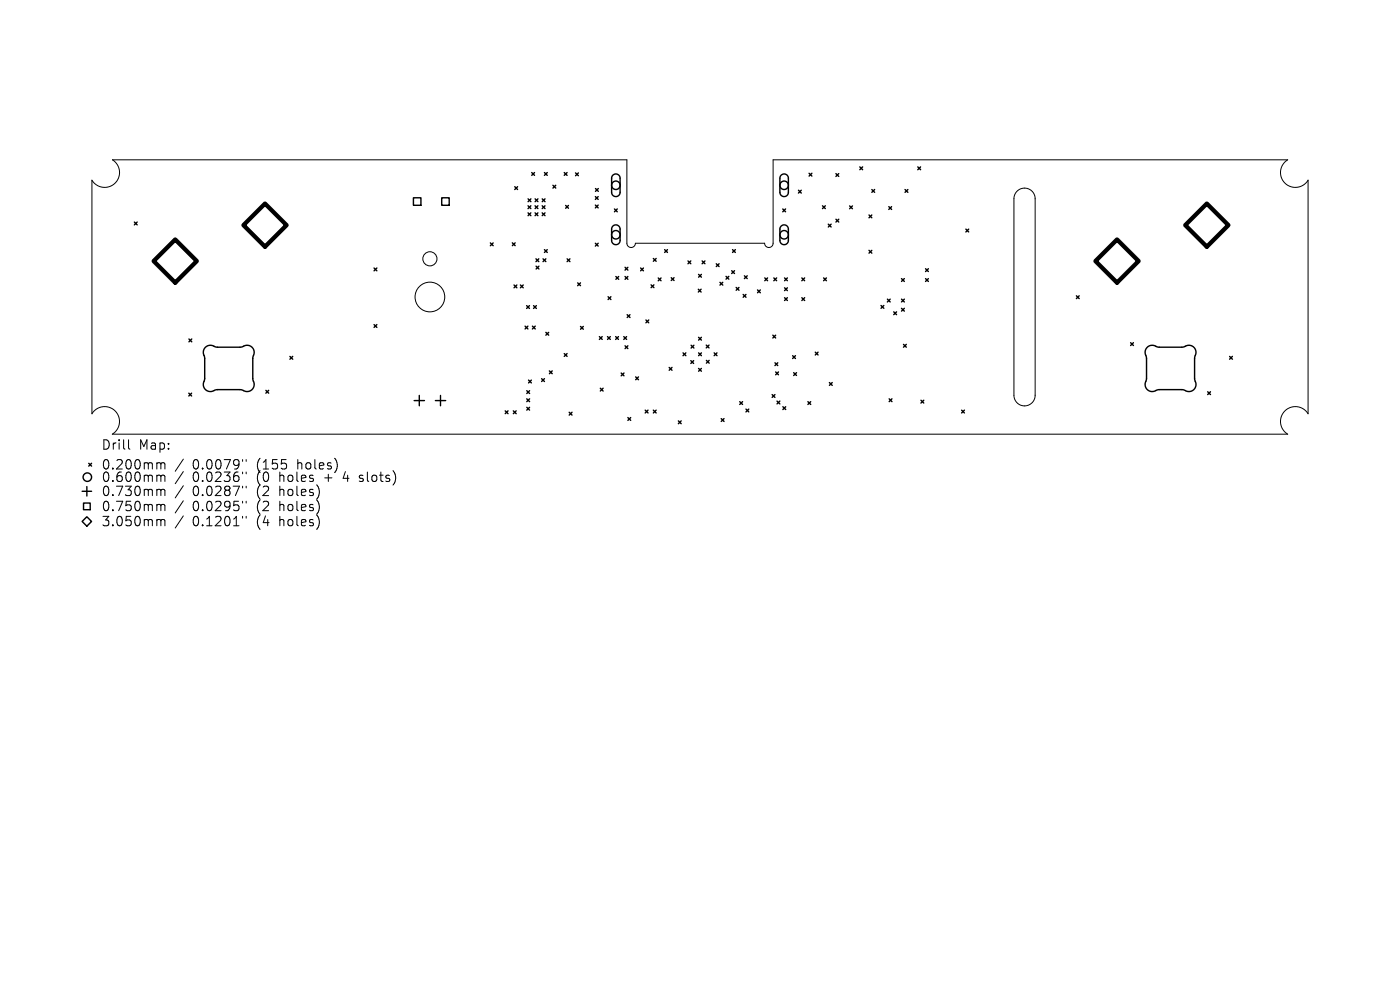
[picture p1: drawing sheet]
<svg xmlns="http://www.w3.org/2000/svg" width="297mm" height="210mm" viewBox="0 0 297 210" stroke-linecap="round" stroke-linejoin="round" font-family="sans-serif">
<defs><g id="words">
<g font-size="2.8">
<text x="21.4" y="95.7">Drill</text>
<text x="29.4" y="95.7">Map:</text>
<text x="21.4" y="99.9">0.200mm</text>
<text x="40.9" y="99.9">0.0079&quot;</text>
<text x="54.6" y="99.9">(155</text>
<text x="63.4" y="99.9">holes)</text>
<text x="21.4" y="102.5">0.600mm</text>
<text x="21.4" y="105.5">0.730mm</text>
<text x="40.9" y="102.5">0.0236&quot;</text>
<text x="40.9" y="105.5">0.0287&quot;</text>
<text x="54.6" y="102.5">(0</text>
<text x="54.6" y="105.5">(2</text>
<text x="59.6" y="102.5">holes</text>
<text x="59.6" y="105.5">holes)</text>
<text x="69.3" y="102.5">+</text>
<text x="73.5" y="102.5">4</text>
<text x="77.1" y="102.5">slots)</text>
<text x="21.4" y="108.7">0.750mm</text>
<text x="21.4" y="111.9">3.050mm</text>
<text x="40.9" y="108.7">0.0295&quot;</text>
<text x="40.9" y="111.9">0.1201&quot;</text>
<text x="54.6" y="108.7">(2</text>
<text x="54.6" y="111.9">(4</text>
<text x="59.6" y="108.7">holes)</text>
<text x="59.6" y="111.9">holes)</text>
</g>
</g></defs>
<g fill="none" stroke="#000" stroke-width=".21">
<path d="M19.5 38.2a3.2 3.2 0 0 0 4.9 .6 3.2 3.2 0 0 0-.5-4.9h109.1v17.7a.9 .9 0 0 0 .9 .9 .9 .9 0 0 0 .9-.9h27.4a.9 .9 0 0 0 .9 .9 .9 .9 0 0 0 .9-.9v-17.7h109.2a3.1 3.1 0 0 0-.6 4.9 3.1 3.1 0 0 0 4.9-.6v49.6a3.1 3.1 0 0 0-4.9-.6 3.1 3.1 0 0 0 .6 4.9h-249.4a3.1 3.1 0 0 0 .6-4.9 3.1 3.1 0 0 0-4.9 .6zM215.8 40.6a2.25 2.25 0 0 1 2.4-.5 2.25 2.25 0 0 1 1.4 2.1v41.7a2.25 2.25 0 0 1-2.2 2.2 2.25 2.25 0 0 1-2.3-2.2v-41.7l.1-.8zM27.3 93.3v1.7l.3 .3M33.6 98.2h.2l.3 .2M34.1 98.4l.3-.2 .5 .1 .1 1.2M34.1 98.4v1.1M38.9 97.4l-1.7 2.6M51.5 97.5v.4M52.2 97.5v.4M33.6 100.8h.2l.3 .3M33.6 103.8h.2l.3 .3M33.6 107h.2l.3 .3"/>
<path d="M33.6 110.2l.4 .1 .1 .2M34.1 110.5l.3-.3 .5 .1 .1 1.2M34.1 101.1v1M34.1 104.1v1M34.1 107.3v1M34.1 110.5v1M34.1 101.1l.3-.3 .5 .1 .1 1.2M34.1 104.1l.3-.3 .5 .1 .1 1.2M34.1 107.3l.3-.3 .5 .1 .1 1.2M38.9 100l-1.7 2.6M38.9 103l-1.7 2.6M38.9 106.2l-1.7 2.6"/>
<path d="M38.9 109.4l-1.7 2.6M51.5 100.1v.4M51.5 103.1v.4M51.5 106.3v.4M51.5 109.5v.4M52.2 100.1v.4M52.2 103.1v.4M52.2 106.3v.4M52.2 109.5v.4M76.2 102l.2 .1M76.3 100.9v.5"/>
<circle cx="91.2" cy="54.9" r="1.5"/>
<circle cx="91.2" cy="63" r="3.1"/>
</g>
<g fill="none" stroke="#000" stroke-width=".3">
<path d="M109.2 39.6l.6 .6M109.8 39.6l-.6 .6M112.8 36.6l.6 .6M113.4 36.6l-.6 .6M115.5 36.6l.6 .6M116.1 36.6l-.6 .6M117.3 39.3l.6 .6M117.9 39.3l-.6 .6M119.7 36.6l.6 .6M120.3 36.6l-.6 .6M122.1 36.7l.6 .6M122.7 36.7l-.6 .6"/>
<path d="M126.3 40l.6 .6M126.9 40l-.6 .6M130 37.2a.9 .9 0 0 1 1-.2 .9 .9 0 0 1 .6 .8v3a.9 .9 0 0 1-.9 .9 .9 .9 0 0 1-.9-.9v-3.1zM165.7 37.2a.9 .9 0 0 1 1-.2 .9 .9 0 0 1 .6 .8v3a.9 .9 0 0 1-.9 .9 .9 .9 0 0 1-.9-.9v-3.1zM171.6 36.8l.6 .6M172.2 36.8l-.6 .6M177.3 36.8l.6 .6M177.9 36.8l-.6 .6M182.4 35.4l.6 .6M183 35.4l-.6 .6M194.7 35.4l.6 .6M195.3 35.4l-.6 .6"/>
<path d="M28.5 47.1l.6 .6M29.1 47.1l-.6 .6M79.4 56.9l.6 .6M80 56.9l-.6 .6M87.7 42h1.6v1.5h-1.6zM93.7 42h1.6v1.5h-1.6zM104 51.5l.6 .6M104.6 51.5l-.6 .6M108.7 51.5l.6 .6M109.3 51.5l-.6 .6M112 43.7l.6 .6M112 45.2l.6 .6"/>
<path d="M112 42.2l.6 .6M112.6 43.7l-.6 .6M112.6 45.2l-.6 .6M112.6 42.2l-.6 .6M113.5 43.7l.6 .6M113.5 45.2l.6 .6M113.5 42.2l.6 .6M113.7 54.9l.6 .6M113.7 56.5l.6 .6M114.1 43.7l-.6 .6M114.1 45.2l-.6 .6M114.1 42.2l-.6 .6"/>
<path d="M114.3 54.9l-.6 .6M114.3 56.5l-.6 .6M115 43.7l.6 .6M115 45.2l.6 .6M115 42.2l.6 .6M115.2 54.9l.6 .6M115.5 53l.6 .6M115.6 45.2l-.6 .6M115.6 43.7l-.6 .6M115.6 42.2l-.6 .6M115.8 54.9l-.6 .6M116.1 53l-.6 .6"/>
<path d="M120 43.6l.6 .6M120.3 54.9l.6 .6M120.6 43.6l-.6 .6M120.9 54.9l-.6 .6M126.3 41.7l.6 .6M126.3 43.5l.6 .6M126.3 51.6l.6 .6M126.9 41.7l-.6 .6M126.9 43.5l-.6 .6M126.9 51.6l-.6 .6M130 48a.9 .9 0 0 1 1-.2 .9 .9 0 0 1 .6 .8v2.4a.9 .9 0 0 1-.9 .9 .9 .9 0 0 1-.9-.9v-2.5zM130.4 44.3l.6 .6"/>
<path d="M130.7 58.7l.6 .6M131 44.3l-.6 .6M131.3 58.7l-.6 .6M132.6 56.7l.6 .6M132.6 58.7l.6 .6M133.2 56.7l-.6 .6M133.2 58.7l-.6 .6M135.9 56.9l.6 .6M136.5 56.9l-.6 .6M138.6 54.8l.6 .6M139.2 54.8l-.6 .6M139.6 59l.6 .6"/>
<path d="M140.2 59l-.6 .6M141 53l.6 .6M141.6 53l-.6 .6M142.4 58.9l.6 .6M143 58.9l-.6 .6M146 55.4l.6 .6M146.6 55.4l-.6 .6M148.2 58.2l.6 .6M148.8 58.2l-.6 .6M149 55.4l.6 .6M149.6 55.4l-.6 .6M152 56l.6 .6"/>
<path d="M152.6 56l-.6 .6M152.7 59.9l.6 .6M153.3 59.9l-.6 .6M154 58.6l.6 .6M154.6 58.6l-.6 .6M155.2 57.4l.6 .6M155.4 53l.6 .6M155.8 57.4l-.6 .6M156 53l-.6 .6M157.9 58.5l.6 .6M158.5 58.5l-.6 .6M162.2 59l.6 .6"/>
<path d="M162.8 59l-.6 .6M164.2 59l.6 .6M164.8 59l-.6 .6M165.7 48a.9 .9 0 0 1 1-.2 .9 .9 0 0 1 .6 .8v2.4a.9 .9 0 0 1-.9 .9 .9 .9 0 0 1-.9-.9v-2.5zM166.1 44.3l.6 .6M166.4 59l.6 .6M166.7 44.3l-.6 .6M167 59l-.6 .6M169.4 40.4l.6 .6M170 40.4l-.6 .6M170.1 59l.6 .6M170.7 59l-.6 .6"/>
<path d="M174.5 43.7l.6 .6M174.7 59l.6 .6M175.1 43.7l-.6 .6M175.3 59l-.6 .6M175.7 47.6l.6 .6M176.3 47.6l-.6 .6M177.3 46.5l.6 .6M177.9 46.5l-.6 .6M180.2 43.7l.6 .6M180.8 43.7l-.6 .6M184.4 45.6l.6 .6M184.4 53.1l.6 .6"/>
<path d="M185 45.6l-.6 .6M185 53.1l-.6 .6M185 40.2l.6 .6M185.6 40.2l-.6 .6M188.6 43.8l.6 .6M189.2 43.8l-.6 .6M191.3 59.1l.6 .6M191.9 59.1l-.6 .6M192 40.2l.6 .6M192.6 40.2l-.6 .6M196.4 57l.6 .6M196.4 59.1l.6 .6"/>
<path d="M197 57l-.6 .6M197 59.1l-.6 .6M204.9 48.6l.6 .6M205.5 48.6l-.6 .6M40.1 71.9l.6 .6M40.7 71.9l-.6 .6M43.6 73.7a1.81 1.81 0 0 1 2.3-.1h5.3a1.74 1.74 0 0 1 2.6 .5 2.9 2.9 0 0 1-.2 1.9v4.4a1.81 1.81 0 0 1-.4 2.5 2 2 0 0 1-2-.2h-5.3a1.74 1.74 0 0 1-2.6-.5 2.91 2.91 0 0 1 .1-1.9v-4.4a1.93 1.93 0 0 1 .2-2.2zM61.5 75.6l.6 .6M62.1 75.6l-.6 .6M79.4 68.9l.6 .6M80 68.9l-.6 .6M109.1 60.5l.6 .6"/>
<path d="M109.7 60.5l-.6 .6M110.4 60.5l.6 .6M111 60.5l-.6 .6M111.4 69.2l.6 .6M111.7 64.8l.6 .6M112 69.2l-.6 .6M112.3 64.8l-.6 .6M113 69.2l.6 .6M113.2 64.8l.6 .6M113.6 69.2l-.6 .6M113.8 64.8l-.6 .6M115.8 70.5l.6 .6"/>
<path d="M116.4 70.5l-.6 .6M116.6 78.7l.6 .6M117.2 78.7l-.6 .6M119.7 75l.6 .6M120.3 75l-.6 .6M122.6 60l.6 .6M123.2 60l-.6 .6M123.2 69.2l.6 .6M123.8 69.2l-.6 .6M127.2 71.4l.6 .6M127.8 71.4l-.6 .6M128.9 71.4l.6 .6"/>
<path d="M129 62.9l.6 .6M129.5 71.4l-.6 .6M129.6 62.9l-.6 .6M130.6 71.4l.6 .6M131.2 71.4l-.6 .6M131.8 79.1l.6 .6M132.3 71.4l.6 .6M132.4 79.1l-.6 .6M132.6 73.4l.6 .6M132.9 71.4l-.6 .6M133.1 66.8l.6 .6M133.2 73.4l-.6 .6"/>
<path d="M133.7 66.8l-.6 .6M134.9 80l.6 .6M135.5 80l-.6 .6M137 67.9l.6 .6M137.6 67.9l-.6 .6M138.1 60.4l.6 .6M138.7 60.4l-.6 .6M142 77.9l.6 .6M142.6 77.9l-.6 .6M144.9 74.9l.6 .6M145.5 74.9l-.6 .6M146.6 76.5l.6 .6"/>
<path d="M146.6 73.2l.6 .6M147.2 76.5l-.6 .6M147.2 73.2l-.6 .6M148.1 61.4l.6 .6M148.2 78.2l.6 .6M148.2 74.9l.6 .6M148.2 71.6l.6 .6M148.7 61.4l-.6 .6M148.8 71.6l-.6 .6M148.8 74.9l-.6 .6M148.8 78.2l-.6 .6M149.8 73.2l.6 .6"/>
<path d="M149.9 76.4l.6 .6M150.4 73.2l-.6 .6M150.5 76.4l-.6 .6M151.5 74.9l.6 .6M152.1 74.9l-.6 .6M156.2 61l.6 .6M156.8 61l-.6 .6M157.7 62.5l.6 .6M158.3 62.5l-.6 .6M160.7 61.5l.6 .6M161.3 61.5l-.6 .6M164 71.1l.6 .6"/>
<path d="M164.4 77l.6 .6M164.6 71.1l-.6 .6M164.6 78.9l.6 .6M165 77l-.6 .6M165.2 78.9l-.6 .6M166.4 63.2l.6 .6M166.4 61.1l.6 .6M167 61.1l-.6 .6M167 63.2l-.6 .6M168.2 75.5l.6 .6M168.4 79.1l.6 .6M168.8 75.5l-.6 .6"/>
<path d="M169 79.1l-.6 .6M170.1 63.2l.6 .6M170.7 63.2l-.6 .6M173 74.7l.6 .6M173.6 74.7l-.6 .6M186.9 64.8l.6 .6M187.5 64.8l-.6 .6M188.3 63.5l.6 .6M188.9 63.5l-.6 .6M189.6 66.2l.6 .6M190.2 66.2l-.6 .6M191.3 63.5l.6 .6"/>
<path d="M191.3 65.4l.6 .6M191.7 73.1l.6 .6M191.9 63.5l-.6 .6M191.9 65.4l-.6 .6M192.3 73.1l-.6 .6M228.3 62.7l.6 .6M228.9 62.7l-.6 .6M239.9 72.7l.6 .6M240.5 72.7l-.6 .6M243.4 73.7a1.81 1.81 0 0 1 2.3-.1h5.3a1.74 1.74 0 0 1 2.6 .5 2.91 2.91 0 0 1-.2 1.9v4.4a1.81 1.81 0 0 1-.4 2.5 2 2 0 0 1-2-.2h-5.3a1.74 1.74 0 0 1-2.6-.5 2.91 2.91 0 0 1 .1-1.9v-4.4a1.93 1.93 0 0 1 .2-2.2zM260.9 75.6l.6 .6M261.5 75.6l-.6 .6"/>
<path d="M18.8 98.3l.6 .6M19.4 98.3l-.6 .6M40.1 83.4l.6 .6M40.7 83.4l-.6 .6M56.4 82.8l.6 .6M57 82.8l-.6 .6M87.9 85h2.1M89 83.9v2.2M92.4 85h2.1M93.5 83.9v2.2M107.2 87.2l.6 .6M107.8 87.2l-.6 .6"/>
<path d="M108.9 87.2l.6 .6M109.5 87.2l-.6 .6M111.8 82.9l.6 .6M111.8 84.6l.6 .6M111.8 86.4l.6 .6M112.1 80.6l.6 .6M112.4 82.9l-.6 .6M112.4 84.6l-.6 .6M112.4 86.4l-.6 .6M112.7 80.6l-.6 .6M114.9 80.3l.6 .6M115.5 80.3l-.6 .6"/>
<path d="M120.8 87.5l.6 .6M121.4 87.5l-.6 .6M127.4 82.4l.6 .6M128 82.4l-.6 .6M133.2 88.6l.6 .6M133.8 88.6l-.6 .6M136.9 87l.6 .6M137.5 87l-.6 .6M138.6 87l.6 .6M139.2 87l-.6 .6M143.9 89.3l.6 .6M144.5 89.3l-.6 .6"/>
<path d="M153 88.8l.6 .6M153.6 88.8l-.6 .6M156.9 85.2l.6 .6M157.5 85.2l-.6 .6M158.3 86.8l.6 .6M158.9 86.8l-.6 .6M163.8 83.7l.6 .6M164.4 83.7l-.6 .6M164.8 85.1l.6 .6M165.4 85.1l-.6 .6M166.1 86.3l.6 .6M166.7 86.3l-.6 .6"/>
<path d="M171.4 85.2l.6 .6M172 85.2l-.6 .6M176 81.2l.6 .6M176.6 81.2l-.6 .6M188.6 84.6l.6 .6M189.2 84.6l-.6 .6M195.4 84.9l.6 .6M196 84.9l-.6 .6M204 87l.6 .6M204.6 87l-.6 .6M256.2 83.1l.6 .6M256.8 83.1l-.6 .6"/>
<path d="M17.4 110.6l1-1 1 1-1 1zM17.4 104.2h2M17.7 106.7h1.4v1.4h-1.4zM18.4 103.2v2"/>
<circle cx="130.7" cy="39.3" r=".9"/>
<circle cx="166.4" cy="39.3" r=".9"/>
<circle cx="130.7" cy="49.8" r=".9"/>
<circle cx="166.4" cy="49.8" r=".9"/>
<circle cx="18.5" cy="101.2" r=".9"/>
</g>
<path d="M32.6 55.4l4.6-4.6 4.5 4.6-4.5 4.6zM56.2 43.2l4.6 4.6-4.6 4.5-4.6-4.5zM232.4 55.4l4.6-4.6 4.5 4.6-4.5 4.6zM256 43.2l4.6 4.6-4.6 4.5-4.6-4.5z" fill="none" stroke="#000" stroke-width=".91"/>
<use href="#words"/>
</svg>
